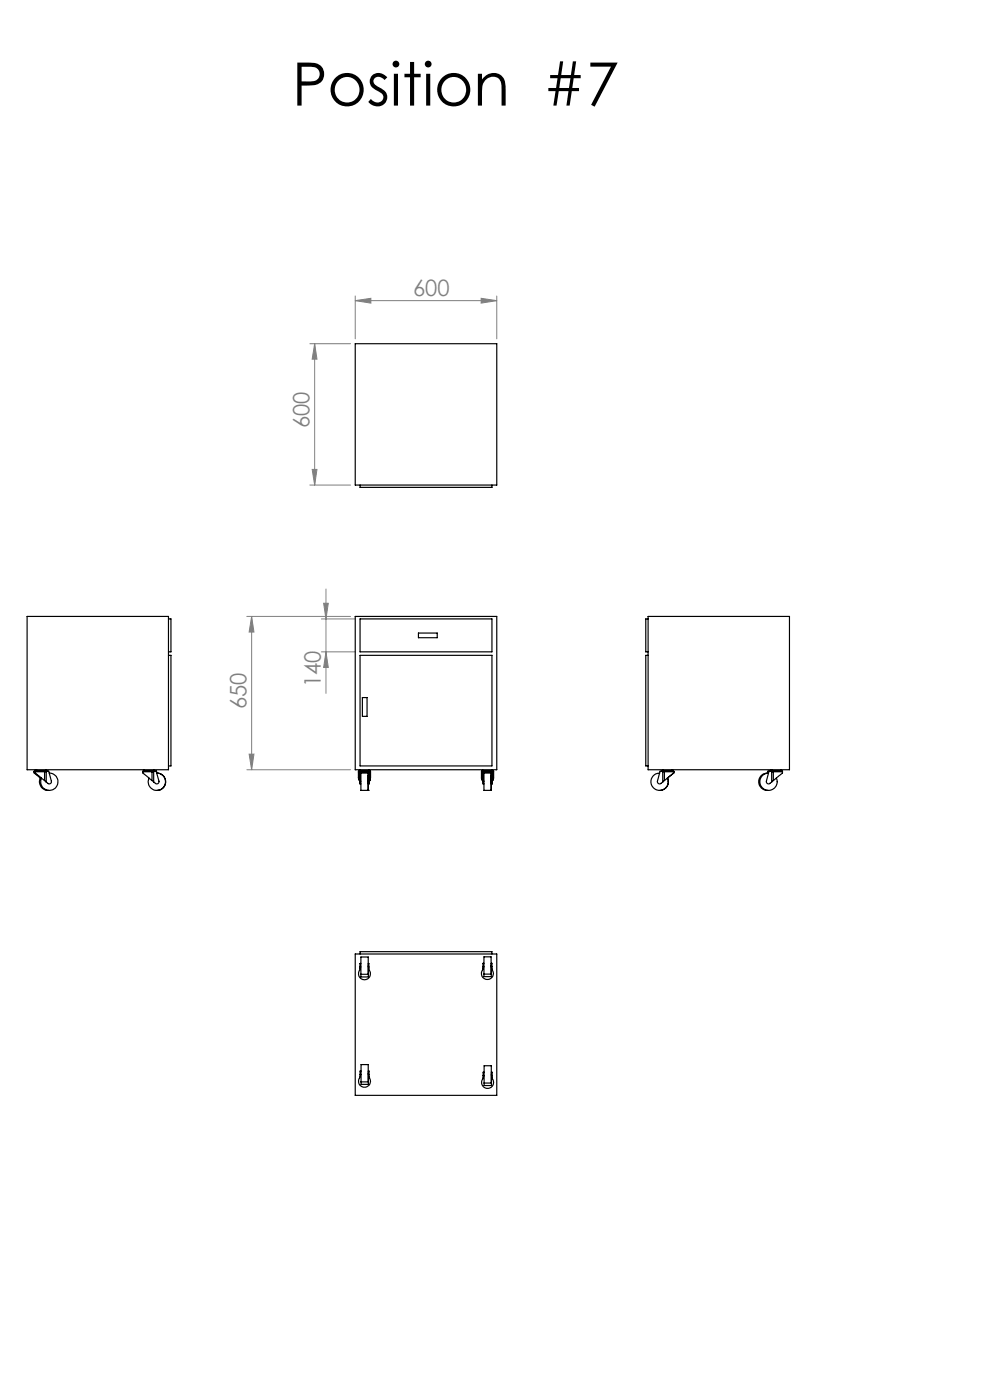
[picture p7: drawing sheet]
<svg xmlns="http://www.w3.org/2000/svg" width="210mm" height="297mm" viewBox="0 0 210 297" stroke-linecap="round" stroke-linejoin="round" font-family="sans-serif">
<defs><g id="words">
<text font-size="12.7" x="62" y="22.4">Position #7</text>
<g font-size="4.8" fill="#808080">
<text x="87.6" y="62.7">600</text>
<text x="65.7" y="90.9" transform="rotate(-90 65.7 90.9)">600</text>
<text x="68.1" y="145.8" transform="rotate(-90 68.1 145.8)">140</text>
<text x="52.3" y="150.4" transform="rotate(-90 52.3 150.4)">650</text>
</g>
</g></defs>
<g fill="none" stroke="#808080" stroke-width=".21">
<path d="M65.7 72.9h8.7M66.7 72.9v30M66.7 72.9l.5 3.3h-1zM75.4 63.8l3.3-.5v1zM75.4 62.8v9.1M75.4 63.8h30M102.1 63.3l3.3 .5-3.3 .5zM105.4 62.8v9.1M66.2 99.6h1l-.5 3.3zM65.7 102.9h8.7M52.4 130.8h22M53.4 130.8v32.5"/>
<path d="M53.4 130.8l.5 3.3h-1.1zM68.2 131.3h7.2M68.2 138.3h7.2M68.7 128h.9l-.5 3.3zM69.1 138.3l.5 3.3h-.9zM69.1 125v22.1M52.8 160h1.1l-.5 3.3zM52.4 163.3h22"/>
</g>
<g fill="#808080">
<path d="M75.4 63.8l3.3-.5v1zM102.1 63.3l3.3 .5-3.3 .5z"/>
<path d="M52.8 160h1.1l-.5 3.3zM53.4 130.8l.5 3.3h-1.1zM66.2 99.6h1l-.5 3.3zM66.7 72.9l.5 3.3h-1z"/>
<path d="M68.7 128h.9l-.5 3.3zM69.1 138.3l.5 3.3h-.9z"/>
</g>
<g fill="none" stroke="#000" stroke-width=".25">
<path d="M75.4 72.9h30v30h-30zM76.4 102.9v.5h28v-.5M5.8 130.8h29.9v32.5h-29.9zM35.7 139h.6v23.5h-.6M35.7 131.3h.6v7h-.6M75.4 130.8h30v32.5h-30zM76.4 131.3h28v7h-28zM76.4 139h28v23.5h-28zM88.8 134.3h3.9v1h-3.9zM137.5 139h-.5v23.5h.5M137.5 131.3h-.5v7h.5M137.5 130.8h30v32.5h-30z"/>
<path d="M76.9 148h1v4h-1zM7.2 163.7l.1 .3 1.4 1.2M7.2 163.7h.3M7.5 163.7v.3l2 1.6M7.5 163.7h2M7.5 163.3v.2M7.7 163.5l-.2 .2M7.7 163.5h2.1l.2 .1M7.7 163.5h-.4l-.1 .2M7.8 163.3v.2M8.5 165.1a1.85 1.85 0 0 0 1.8 2.6M9.5 163.7h.3"/>
<path d="M9.5 165.6l.3 .3M9.5 163.7v1.9M9.7 163.3v.2M9.8 163.6h-.5l.2 .1M9.8 163.6h.5l.6 2.1-.1 .4a.44 .44 0 0 1-.6 .1l-.4-.3M9.8 163.6v.1M9.8 163.7v2.2M10.4 164a1.84 1.84 0 0 1 1.9 2.1 1.84 1.84 0 0 1-2.4 1.5 1.84 1.84 0 0 1-1.1-2.5M30.3 163.7v.3l1.9 1.6M30.3 163.7h1.9M30.6 163.3v.2M32.2 163.7h.4"/>
<path d="M32.2 165.6l.4 .3M32.2 163.7v1.9M32.6 163.3v.2M32.6 163.5l.2 .1zM32.6 163.5h-1.3a.8 .8 0 0 0-1 .2M32.6 163.6h.6l.1 .4a1.83 1.83 0 0 1 1.8 1.8 1.83 1.83 0 0 1-1.8 1.9M32.6 163.6h-.5l.1 .1M32.6 163.6v2.3M33.1 163.6l.6 2.1v.4a.44 .44 0 0 1-.7 .1l-.4-.3M33.3 164a1.84 1.84 0 0 1 1.8 2.1 1.84 1.84 0 0 1-2.4 1.5 1.84 1.84 0 0 1-1.1-2.5M76 163.7v1.3l.2 .6M76 163.7h.2"/>
<path d="M76.2 163.7h.1M76.2 165.6l.1 .3M76.2 163.7v1.9M76.3 163.3v.2M76.3 165.7v.6h.3M76.3 163.6l-.1 .1M76.3 163.6v2.1M76.3 165.7h.3M76.3 163.6h1.9M76.6 164v3.7h1.5M76.6 164h1.5v3.7M76.6 164v-.2h1.5v1.9"/>
<path d="M78.1 167.7h.1M78.1 165.7v.6h.2v-.5M78.1 164.5v3.2M78.1 165.7h.1M78.2 165.7v.6M78.2 163.6l.2 .1M78.2 163.7h.2M78.2 163.6v2.1M78.3 163.3v.2M78.4 163.5h-1.4a.8 .8 0 0 0-1 .2M78.4 163.5l.2 .2M78.4 165.6l-.2 .3"/>
<path d="M78.4 163.5h.1M78.4 163.7h.2M78.4 163.7v1.9M78.4 165.6l-.1 .3M78.4 165.6h.1M78.6 163.7v1.5l-.2 .4M78.6 163.7h.1M78.6 163.7v1.3l-.2 .6M102.1 163.7v1.5l.2 .4M102.1 163.7h.2M102.3 163.7h.1M102.3 165.6l.1 .3"/>
<path d="M102.3 163.7v1.9M102.4 163.3v.2M102.4 165.7v.6h.3M102.4 163.6l-.1 .1M102.4 165.7h.3M102.4 163.6h2M102.4 163.6v2.1M102.7 164v3.7h1.5v-3.2M102.7 164h1.5v3.7M102.7 164v-.2h1.5v1.9M104.2 165.7v.6h.2v-.6M104.2 165.7h.2"/>
<path d="M104.4 163.6l.1 .1M104.4 163.7h.1M104.4 163.6v2.1M104.4 163.3v.2M104.4 163.5h-1.3a.72 .72 0 0 0-1 .2M104.4 163.5l.3 .2M104.5 165.6l-.1 .3zM104.5 163.7h.2M104.5 163.7v1.9M104.7 165l-.2 .6M104.7 163.7h.1M104.7 163.7v1.3"/>
<path d="M139.9 164a1.83 1.83 0 0 0-1.8 2.1 1.83 1.83 0 0 0 2.3 1.5 1.83 1.83 0 0 0 1.2-2.5M140.6 163.6h.4l-.1 .1M140.6 163.7h.3M140.6 163.6h-.6l-.5 2.1v.4a.44 .44 0 0 0 .7 .1l.4-.3M140.6 163.6v2.3M140.6 163.3v.2M140.9 165.6l-.3 .3M140.9 163.7h2M140.9 163.7v1.9M141.6 165.1a1.82 1.82 0 0 1-1.7 2.6M142.6 163.3v.2M142.7 163.5h-2.2l-.1 .1"/>
<path d="M142.7 163.5l.2 .2M142.7 163.3v.2M142.9 163.7l-.2 .4-1.8 1.5M142.9 163.7h.1M142.9 163.7v.3l-1.3 1.1M163 164a1.83 1.83 0 0 0-1.8 2.1 1.83 1.83 0 0 0 2.3 1.5 1.83 1.83 0 0 0 1.2-2.5M163.1 163.6l-.5 2.1v.4a.44 .44 0 0 0 .7 .1l.4-.3M163.5 163.3v.2M163.7 163.5l-.5 .1M163.7 163.5l-.2 .1M163.7 163.5h1.3a.72 .72 0 0 1 1 .2M163.7 163.6h-.8l-.1 .4a1.84 1.84 0 0 0-1.9 1.9 1.84 1.84 0 0 0 2 1.8"/>
<path d="M163.7 163.6h.4l-.1 .1M163.7 163.7h.3M163.7 163.6v2.3M163.7 163.3v.2M164 165.6l-.3 .3M164 163.7h2M164 163.7v1.9M165.7 163.3v.2M166 163.7l-.2 .4-1.8 1.5M75.4 202.4h30v30h-30zM76.3 205.1v.5a1.32 1.32 0 0 0 .1 1.9 1.32 1.32 0 0 0 1.8 0 1.32 1.32 0 0 0 .1-1.9l-.1-.5M76.3 205.1h.3"/>
<path d="M76.4 202.4v-.5h28v.5M76.6 203h1.5v3.7h-1.5zM76.6 204.4h-.3v.7M78.1 204.9h.1M78.1 205.1v-.7l.1 .7M78.1 205.1v2.2h-1.5v-.6M78.1 205.1h.1M102.4 205.1v.4a1.36 1.36 0 0 0-.1 1.6 1.36 1.36 0 0 0 1.4 .6 1.39 1.39 0 0 0 .7-2.1v-.5M102.4 205.1h.3M102.7 203h1.5v3.7h-1.5zM102.7 204.4h-.3v.7M104.2 204.9h.1"/>
<path d="M104.2 205.1v-.7h.2v.7M104.2 205.1v2.1h-1.5v-.5M104.2 205.1h.2M76.4 228v.3a1.48 1.48 0 0 0 .5 2.3 1.33 1.33 0 0 0 1.5-.6 1.33 1.33 0 0 0-.1-1.6v-.4M76.4 228h.2M76.6 225.8h1.5v3.7h-1.5zM76.6 227.2h-.2v.8M78.1 227.7h.1M78.1 228v-.8h.2v.8M78.1 228v2h-1.5v-.5M78.1 228h.2M102.5 228.2v.4a1.45 1.45 0 0 0 .5 2.2 1.33 1.33 0 0 0 1.5-.5 1.33 1.33 0 0 0-.1-1.6v-.5"/>
<path d="M102.5 228.2h.2M102.7 226.1h1.5v3.7h-1.5zM102.7 227.5h-.2v.7M104.2 228h.1M104.2 228.2v-.7h.2v.7M104.2 228.2h.2M104.2 228.2v2.1h-1.5v-.5"/>
</g>
<use href="#words"/>
</svg>
